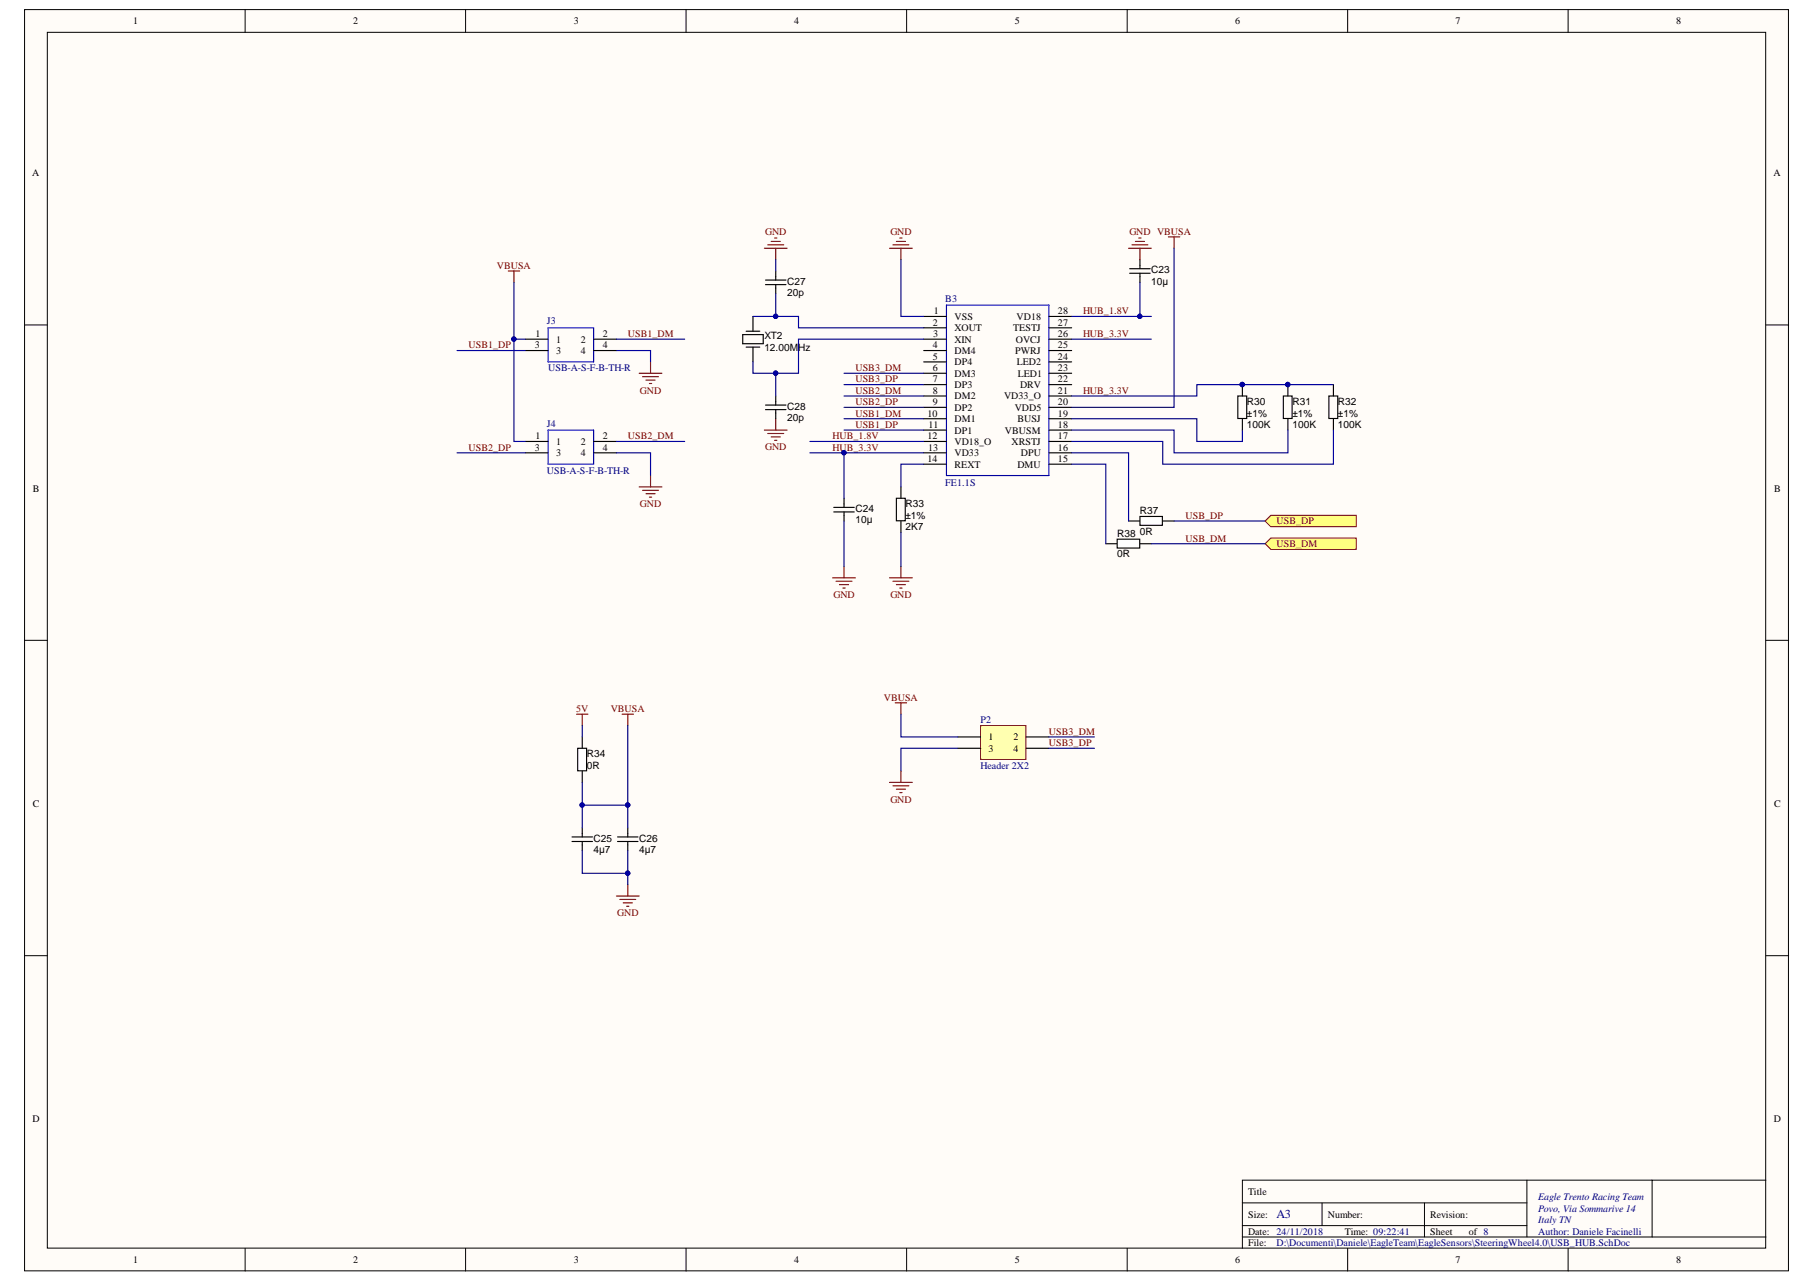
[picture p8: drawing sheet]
<svg xmlns="http://www.w3.org/2000/svg" width="297mm" height="210mm" viewBox="0 0 297 210" stroke-linecap="round" stroke-linejoin="round" font-family="sans-serif">
<defs><g id="words">
<text font-size="2" fill="#000080" x="208.8" y="199.3">A3</text>
<g font-size="1.7">
<text x="128.7" y="46.6">C27</text>
<text x="188.3" y="46.6">10µ</text>
<text x="188.3" y="44.7">C23</text>
<text x="128.7" y="48.4">20p</text>
<text x="125" y="55.5">XT2</text>
<text x="125" y="57.4">12.00MHz</text>
<text x="128.7" y="68.9">20p</text>
<text x="128.7" y="67">C28</text>
<text x="204" y="68.1">±1%</text>
<text x="204" y="70">100K</text>
<text x="204" y="66.3">R30</text>
<text x="211.4" y="68.1">±1%</text>
<text x="211.4" y="70">100K</text>
<text x="211.4" y="66.3">R31</text>
<text x="218.8" y="68.1">±1%</text>
<text x="218.8" y="70">100K</text>
<text x="218.8" y="66.3">R32</text>
<text x="139.9" y="83.8">C24</text>
<text x="148.1" y="83">R33</text>
<text x="139.9" y="85.6">10µ</text>
<text x="148.1" y="84.9">±1%</text>
<text x="148.1" y="86.7">2K7</text>
<text x="182.7" y="87.9">R38</text>
<text x="186.5" y="87.5">0R</text>
<text x="186.5" y="84.1">R37</text>
<text x="182.7" y="91.2">0R</text>
<text x="96" y="125.8">0R</text>
<text x="96" y="123.9">R34</text>
<text x="97.1" y="137.7">C25</text>
<text x="104.5" y="137.7">C26</text>
<text x="97.1" y="139.5">4µ7</text>
<text x="104.5" y="139.5">4µ7</text>
</g>
<g font-size="1.6">
<text x="21.8" y="4">1</text>
<text x="57.7" y="4">2</text>
<text x="93.9" y="4">3</text>
<text x="129.9" y="4">4</text>
<text x="166" y="4">5</text>
<text x="202" y="4">6</text>
<text x="238.1" y="4">7</text>
<text x="274.2" y="4">8</text>
<text x="5.3" y="28.8">A</text>
<text x="290.1" y="28.8">A</text>
<text x="152.6" y="53.3">2</text>
<text x="152.7" y="51.4">1</text>
<text x="156.1" y="52.3">VSS</text>
<text x="166.3" y="52.3">VD18</text>
<text x="173.1" y="51.4">28</text>
<text x="173.1" y="53.3">27</text>
<text x="87.5" y="57">3</text>
<text x="87.6" y="55.1">1</text>
<text x="91" y="56.1">1</text>
<text x="91" y="57.9">3</text>
<text x="95" y="56.1">2</text>
<text x="95" y="57.9">4</text>
<text x="98.6" y="55.1">2</text>
<text x="98.6" y="57">4</text>
<text x="152.6" y="57">4</text>
<text x="152.6" y="58.8">5</text>
<text x="152.6" y="55.1">3</text>
<text x="156.1" y="54.2">XOUT</text>
<text x="156.1" y="56.1">XIN</text>
<text x="156.1" y="57.9">DM4</text>
<text x="156.1" y="59.8">DP4</text>
<text x="165.7" y="54.2">TESTJ</text>
<text x="166" y="57.9">PWRJ</text>
<text x="166.2" y="56.1">OVCJ</text>
<text x="166.3" y="59.8">LED2</text>
<text x="173.1" y="55.1">26</text>
<text x="173.1" y="57">25</text>
<text x="173.1" y="58.8">24</text>
<text x="152.6" y="60.7">6</text>
<text x="152.6" y="62.6">7</text>
<text x="152.6" y="64.4">8</text>
<text x="156.1" y="61.6">DM3</text>
<text x="156.1" y="63.5">DP3</text>
<text x="156.1" y="65.4">DM2</text>
<text x="164.2" y="65.4">VD33_O</text>
<text x="166.5" y="61.6">LED1</text>
<text x="166.9" y="63.5">DRV</text>
<text x="173.1" y="60.7">23</text>
<text x="173.1" y="62.6">22</text>
<text x="173.1" y="64.4">21</text>
<text x="87.6" y="71.9">1</text>
<text x="98.6" y="71.9">2</text>
<text x="151.7" y="68.1">10</text>
<text x="151.7" y="71.9">12</text>
<text x="151.9" y="70">11</text>
<text x="152.6" y="66.3">9</text>
<text x="156.1" y="67.2">DP2</text>
<text x="156.1" y="69.1">DM1</text>
<text x="156.1" y="70.9">DP1</text>
<text x="164.4" y="70.9">VBUSM</text>
<text x="166" y="67.2">VDD5</text>
<text x="166.4" y="69.1">BUSJ</text>
<text x="173.1" y="66.3">20</text>
<text x="173.1" y="68.1">19</text>
<text x="173.1" y="70">18</text>
<text x="173.1" y="71.9">17</text>
<text x="87.5" y="73.7">3</text>
<text x="91" y="72.8">1</text>
<text x="91" y="74.6">3</text>
<text x="95" y="72.8">2</text>
<text x="95" y="74.6">4</text>
<text x="98.6" y="73.7">4</text>
<text x="151.7" y="75.6">14</text>
<text x="151.8" y="73.7">13</text>
<text x="156.1" y="72.8">VD18_O</text>
<text x="156.1" y="74.6">VD33</text>
<text x="156.1" y="76.5">REXT</text>
<text x="165.4" y="72.8">XRSTJ</text>
<text x="166.4" y="76.5">DMU</text>
<text x="167" y="74.6">DPU</text>
<text x="173.1" y="73.7">16</text>
<text x="173.1" y="75.6">15</text>
<text x="5.4" y="80.4">B</text>
<text x="290.2" y="80.4">B</text>
<text x="161.7" y="121.1">1</text>
<text x="161.7" y="123">3</text>
<text x="165.8" y="121.1">2</text>
<text x="165.8" y="123">4</text>
<text x="5.4" y="132">C</text>
<text x="290.2" y="132">C</text>
<text x="5.3" y="183.6">D</text>
<text x="290.1" y="183.6">D</text>
<text x="204.1" y="195.5">Title</text>
<text x="204.1" y="199.2">Size:</text>
<text x="204.1" y="202">Date: 24/11/2018</text>
<text x="204.1" y="203.9">File:</text>
<text x="217.2" y="199.2">Number:</text>
<text x="220" y="202">Time: 09:22:41</text>
<text x="233.9" y="199.2">Revision:</text>
<text x="233.9" y="202">Sheet</text>
<text x="240.3" y="202">of 8</text>
<text x="21.8" y="206.6">1</text>
<text x="57.7" y="206.6">2</text>
<text x="93.9" y="206.6">3</text>
<text x="129.9" y="206.6">4</text>
<text x="166" y="206.6">5</text>
<text x="202" y="206.6">6</text>
<text x="238.1" y="206.6">7</text>
<text x="274.2" y="206.6">8</text>
</g>
<g font-size="1.6" fill="#800000">
<text x="125.2" y="38.4">GND</text>
<text x="145.6" y="38.4">GND</text>
<text x="184.7" y="38.4">GND VBUSA</text>
<text x="81.3" y="44">VBUSA</text>
<text x="177.1" y="51.4">HUB_1.8V</text>
<text x="76.6" y="57">USB1_DP</text>
<text x="102.7" y="55.1">USB1_DM</text>
<text x="177.1" y="55.1">HUB_3.3V</text>
<text x="104.7" y="64.4">GND</text>
<text x="139.9" y="64.4">USB2_DM</text>
<text x="139.9" y="62.6">USB3_DP</text>
<text x="139.9" y="60.7">USB3_DM</text>
<text x="177.1" y="64.4">HUB_3.3V</text>
<text x="102.7" y="71.9">USB2_DM</text>
<text x="136.2" y="71.9">HUB_1.8V</text>
<text x="139.9" y="68.1">USB1_DM</text>
<text x="139.9" y="70">USB1_DP</text>
<text x="139.9" y="66.3">USB2_DP</text>
<text x="76.6" y="73.7">USB2_DP</text>
<text x="125.2" y="73.7">GND</text>
<text x="136.2" y="73.7">HUB_3.3V</text>
<text x="104.7" y="83">GND</text>
<text x="193.9" y="84.9">USB_DP</text>
<text x="193.9" y="88.6">USB_DM</text>
<text x="208.8" y="85.8">USB_DP</text>
<text x="208.8" y="89.5">USB_DM</text>
<text x="136.3" y="97.9">GND</text>
<text x="145.6" y="97.9">GND</text>
<text x="94.3" y="116.5">5V</text>
<text x="99.9" y="116.5">VBUSA</text>
<text x="144.6" y="114.6">VBUSA</text>
<text x="171.6" y="120.2">USB3_DM</text>
<text x="171.6" y="122.1">USB3_DP</text>
<text x="145.6" y="131.3">GND</text>
<text x="101" y="149.9">GND</text>
</g>
<g font-size="1.6" fill="#000080">
<text x="89.5" y="53.1">J3</text>
<text x="154.6" y="49.4">B3</text>
<text x="89.7" y="60.7">USB-A-S-F-B-TH-R</text>
<text x="89.5" y="69.8">J4</text>
<text x="89.5" y="77.6">USB-A-S-F-B-TH-R</text>
<text x="154.6" y="79.5">FE1.1S</text>
<text x="160.4" y="118.3">P2</text>
<text x="160.4" y="125.8">Header 2X2</text>
<text x="251.6" y="196.4">Eagle Trento Racing Team</text>
<text x="208.8" y="203.9">D:\Documenti\Daniele\EagleTeam\EagleSensors\SteeringWheel4.0\USB_HUB.SchDoc</text>
<text x="251.6" y="198.3">Povo, Via Sommarive 14</text>
<text x="251.6" y="200.1">Italy TN</text>
<text x="251.6" y="202">Author: Daniele Facinelli</text>
</g>
</g></defs>
<g fill="#fffcf8" stroke="#000" stroke-width=".16">
<path d="M4 1.6h288.5v206.3h-288.5z"/>
<path d="M7.7 5.3h281.1v198.9h-281.1z"/>
</g>
<g fill="none" stroke="#000" stroke-width=".16">
<path d="M40.1 1.6v3.7M76.2 1.6v3.7M112.2 1.6v3.7M148.3 1.6v3.7M184.4 1.6v3.7M220.4 1.6v3.7M256.5 1.6v3.7M4 53.2h3.7M288.8 53.2h3.8M4 104.8h3.7M288.8 104.8h3.8M4 156.4h3.7"/>
<path d="M288.8 156.4h3.8M203.2 196.8h46.6M216.2 196.8v3.7M233 196.8v5.6M249.8 193.1v9.3M270.2 193.1h-67v11.1M288.8 193.1h-18.6v9.3M40.1 204.2v3.8M76.2 204.2v3.8M112.2 204.2v3.8M148.3 204.2v3.8M184.4 204.2v3.8"/>
<path d="M203.2 202.4h85.6M203.2 200.5h46.6M220.4 204.2v3.8M256.5 204.2v3.8"/>
</g>
<path d="M89.7 53.6h7.4v5.6h-7.4zM154.8 49.9h16.8v27.9h-16.8zM89.7 70.4h7.4v5.5h-7.4z" fill="none" stroke="#00f" stroke-width=".19"/>
<g fill="none" stroke="#000" stroke-width=".19">
<path d="M85.9 55.5h3.8M85.9 57.3h3.8M97.1 55.5h3.7M97.1 57.3h3.7M121.5 54.7h3.3v1.5h-3.3zM122 56.8h2.3M122 54.2h2.3M123.2 51.8v2.4M123.2 56.8v2.4M151.1 51.8h3.7M151.1 53.6h3.7M151.1 55.5h3.7"/>
<path d="M151.1 57.3h3.7M151.1 59.2h3.7M171.6 51.8h3.7M171.6 53.6h3.7M171.6 55.5h3.7M171.6 57.3h3.7M171.6 59.2h3.7M85.9 72.2h3.8M85.9 74.1h3.8M97.1 72.2h3.7M97.1 74.1h3.7M147.4 79.7v1.8"/>
<path d="M151.1 61.1h3.7M151.1 62.9h3.7M151.1 64.8h3.7M151.1 66.6h3.7M151.1 68.5h3.7M151.1 70.4h3.7M151.1 72.2h3.7M151.1 74.1h3.7M151.1 75.9h3.7M171.6 61.1h3.7M171.6 62.9h3.7M171.6 64.8h3.7"/>
<path d="M171.6 66.6h3.7M171.6 68.5h3.7M171.6 70.4h3.7M171.6 72.2h3.7M171.6 74.1h3.7M171.6 75.9h3.7M202.5 64.8h1.4v3.7h-1.4zM203.2 62.9v1.9M203.2 68.5v1.9M209.9 64.8h1.4v3.7h-1.4zM210.7 62.9v1.9M210.7 68.5v1.9"/>
<path d="M217.4 64.8h1.4v3.7h-1.4zM218.1 62.9v1.9M218.1 68.5v1.9M136.4 83.8h3.3M136.4 83h3.3M138.1 81.5v1.5M138.1 83.8v1.4M146.6 81.5h1.5v3.7h-1.5zM147.4 85.2v1.9M95.2 120.6v1.8M95.2 126.1v1.9"/>
</g>
<g fill="none" stroke="#800000" stroke-width=".19">
<path d="M146.6 39.5h1.5M147.2 38.9h.3M106.4 59.2v1.9M145.5 40.6h3.7M146.1 40.1h2.6M147.4 40.6v1.9M104.5 61.1h3.8M104.5 79.7h3.8M105.1 61.6h2.6M105.7 62.2h1.5M106.2 62.7h.4M106.4 77.8v1.9"/>
<path d="M105.1 80.2h2.6M105.7 80.8h1.5M106.2 81.3h.4M136.2 94.5h3.7M136.8 95.1h2.6M137.3 95.7h1.5M137.9 96.2h.3M138.1 92.7v1.8M145.5 94.5h3.7M146.1 95.1h2.6M146.6 95.7h1.5M147.2 96.2h.3"/>
<path d="M147.4 92.7v1.8M94.3 116.8h1.9M95.2 116.8v1.9"/>
</g>
<g fill="#000080" stroke="#000080" stroke-width=".16">
<circle cx="203.2" cy="62.9" r=".35"/>
<circle cx="210.6" cy="62.9" r=".35"/>
</g>
<path d="M94.5 122.4h1.4v3.7h-1.4z" fill="#fff" stroke="#000" stroke-width=".19"/>
<path d="M93.6 137.7h3.3M93.6 136.9h3.3M95.2 135.4v1.5M95.2 137.7v1.5M101 137.7h3.4M101 136.9h3.4M102.7 135.4v1.5M102.7 137.7v1.5" fill="none" stroke="#000" stroke-width=".19"/>
<path d="M83.1 44.3h1.9M84.1 44.3v1.9M101.8 116.8h1.8M102.7 116.8v1.9M100.8 146.6h3.7M101.4 147.2h2.6M101.9 147.7h1.5M102.5 148.3h.4M102.7 144.7v1.9" fill="none" stroke="#800000" stroke-width=".19"/>
<g fill="#ffff80" stroke="#800000" stroke-width=".16">
<path d="M206.9 85.2l1-.9h13.9v1.9h-13.9z" fill-rule="evenodd"/>
<path d="M206.9 89l1-1h13.9v1.9h-13.9z" fill-rule="evenodd"/>
</g>
<g fill="none" stroke="#800000" stroke-width=".19">
<path d="M126.1 39.5h1.5M126.7 38.9h.4M185.7 39.5h1.5M186.3 38.9h.3M191.1 38.8h1.9M192 38.8v1.8M125 40.6h3.7M125.6 40.1h2.6M126.9 40.6v1.9M184.6 40.6h3.7M185.2 40.1h2.6M186.5 40.6v1.9"/>
<path d="M125 70.4h3.7M125.6 70.9h2.6M126.1 71.5h1.5M126.7 72h.4M126.9 68.5v1.9"/>
</g>
<g fill="none" stroke="#000" stroke-width=".19">
<path d="M125.2 46.6h3.4M125.2 45.8h3.4M126.9 44.3v1.5M126.9 46.6v1.5M184.8 44h3.3M184.8 44.7h3.3M186.5 42.5v1.5M186.5 44.7v1.5M125.2 67h3.4M125.2 66.3h3.4M126.9 64.8v1.5M126.9 67v1.5"/>
<path d="M184.6 85.2h1.9M190.2 85.2h1.8"/>
</g>
<path d="M186.5 84.5h3.6v1.4h-3.6z" fill="#fff" stroke="#000" stroke-width=".19"/>
<path d="M180.9 89h1.8M186.5 89h1.8" fill="none" stroke="#000" stroke-width=".19"/>
<path d="M182.7 88.2h3.7v1.5h-3.7z" fill="#fff" stroke="#000" stroke-width=".19"/>
<g fill="none" stroke="#000080" stroke-width=".19">
<path d="M74.8 57.3h11.1M84.1 46.2v26h1.8M84.1 55.5h1.8M100.8 57.3h5.6v1.9M100.8 55.5h11.2M123.2 51.8h7.4v1.8h20.5M126.9 42.5v1.8M126.9 48.1v3.7M147.4 42.5v9.3h3.7M151.1 55.5h-20.5v5.6h-7.4v-1.9M175.3 51.8h13M175.3 55.5h13"/>
<path d="M186.5 46.2v5.6M192 40.6v26h-16.7M74.8 74.1h11.1M100.8 74.1h5.6v3.7M100.8 72.2h11.2M126.9 61.1v3.7M132.5 74.1h18.6M132.5 72.2h18.6M138.1 74.1v7.4M138.1 70.4h13M138.1 68.5h13M138.1 66.6h13"/>
<path d="M138.1 64.8h13M138.1 62.9h13M138.1 61.1h13M151.1 75.9h-3.7v3.8M175.3 68.5h20.5v3.7h7.4v-1.8M175.3 70.4h16.7v3.7h18.7v-3.7M175.3 75.9h5.6v13.1M175.3 74.1h9.3v11.1M218.1 62.9h-22.3v1.9h-20.5M218.1 70.4v5.5h-27.9v-3.7h-14.9M138.1 85.2v7.5M147.4 87.1v5.6"/>
<path d="M188.3 89h18.6M192 85.2h14.9M95.2 118.7v1.9M102.7 118.7v13M95.2 128v7.4M95.2 131.7h7.5v3.7M95.2 139.2v3.7h7.5M102.7 139.2v5.5"/>
</g>
<g fill="#000080" stroke="#000080" stroke-width=".16">
<circle cx="138" cy="74.1" r=".35"/>
<circle cx="203.2" cy="62.9" r=".35"/>
<circle cx="210.6" cy="62.9" r=".35"/>
<circle cx="95.2" cy="131.7" r=".35"/>
<circle cx="102.7" cy="131.7" r=".35"/>
<circle cx="102.7" cy="142.9" r=".35"/>
<circle cx="84" cy="55.5" r=".35"/>
<circle cx="126.9" cy="61" r=".35"/>
<circle cx="126.9" cy="51.8" r=".35"/>
<circle cx="186.4" cy="51.8" r=".35"/>
</g>
<path d="M160.4 118.7h7.4v5.5h-7.4z" fill="#ffffb0" stroke="#800000" stroke-width=".16"/>
<path d="M156.7 120.6h3.7M156.7 122.4h3.7M167.8 120.6h3.8M167.8 122.4h3.8" fill="none" stroke="#000" stroke-width=".19"/>
<path d="M147.4 116.8v3.8h9.3M156.7 122.4h-9.3v3.7M171.6 120.6h7.4M171.6 122.4h7.4" fill="none" stroke="#000080" stroke-width=".19"/>
<path d="M146.4 115h1.9M147.4 115v1.8M145.5 128h3.7M146.1 128.6h2.6M146.6 129.1h1.5M147.2 129.7h.3M147.4 126.1v1.9" fill="none" stroke="#800000" stroke-width=".19"/>
<use href="#words"/>
</svg>
